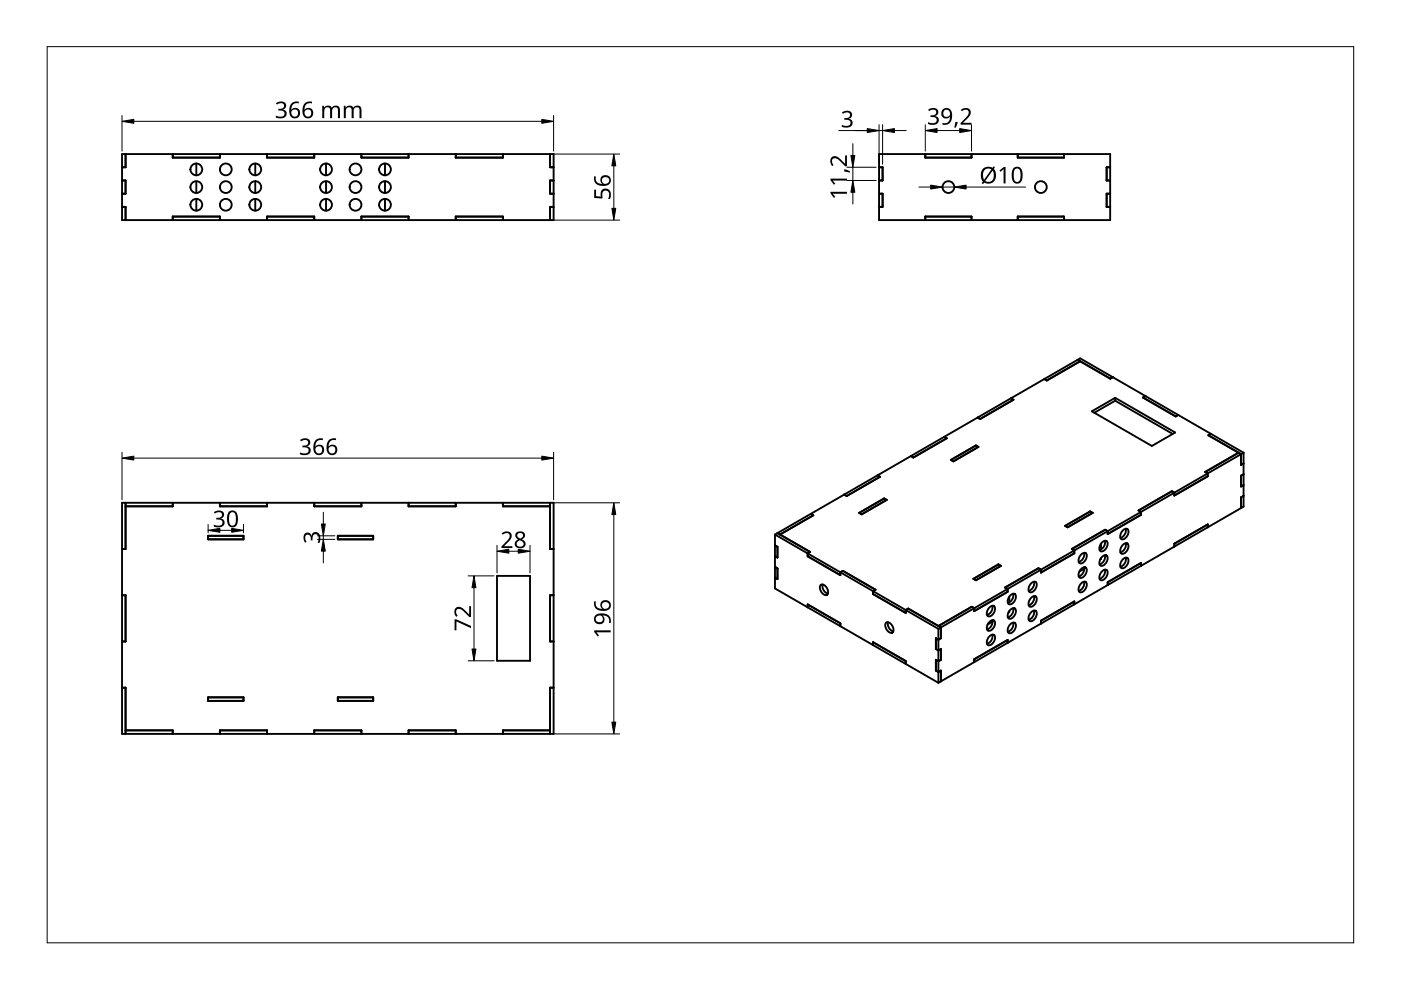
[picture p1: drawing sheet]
<svg xmlns="http://www.w3.org/2000/svg" width="297mm" height="210mm" viewBox="0 0 297 210" stroke-linecap="round" stroke-linejoin="round" font-family="sans-serif">
<g fill="none" stroke="#000" stroke-width=".4">
<path d="M25.9 32.7h91.5v14h-91.5zM25.9 38.3h.7v2.8h-.7M26.6 32.7v2.8h-.7M36.6 32.7v.7h10v-.7M41.6 34.7v2.5M41.6 38.4v2.5M54.1 34.7v2.5M54.1 38.4v2.5M56.6 32.7v.7h10v-.7M69.1 34.7v2.5M69.1 38.4v2.5M76.6 32.7v.7h10v-.7"/>
<path d="M81.6 34.7v2.5M81.6 38.4v2.5M96.6 32.7v.7h10v-.7M116.6 32.7v2.8h.8M117.4 38.3h-.8v2.8h.8M186.4 32.7h49v14h-49zM186.4 35.5h.7v2.8h-.7M196.2 32.7v.7h9.8v-.7M215.8 32.7v.7h9.8v-.7M235.4 35.5h-.8v2.8h.8M25.9 43.9h.7v2.8M36.6 46.7v-.8h10v.8"/>
<path d="M41.6 42.2v2.5M54.1 42.2v2.5M56.6 46.7v-.8h10v.8M69.1 42.2v2.5M76.6 46.7v-.8h10v.8M81.6 42.2v2.5M96.6 46.7v-.8h10v.8M117.4 43.9h-.8v2.8M186.4 41.1h.7v2.8h-.7M196.2 46.7v-.8h9.8v.8M215.8 46.7v-.8h9.8v.8M235.4 41.1h-.8v2.8h.8"/>
<path d="M228.5 76.3l6.9 4 .5-.3M229 76.6l-7.1 4.1-.5-.3M200.2 92.6l.5 .3-7 4.1-.6-.3M200.2 92.6l-21.2 12.3M201.6 97.5l5.3-3 .5 .3-5.3 3zM214.3 84.5l.6 .3-7.1 4-.5-.3M221.4 80.4l7.6-4.4 34.7 20M221.4 80.4l-21.2 12.2M231.5 87.2l4.9-2.9 12.8 7.4-5 2.9zM236.4 85l12.2 7M236.4 84.3v.7M236.4 85l-4.4 2.5"/>
<path d="M242.9 84l-.6 .3 7 4 .5-.3M256.7 92l-.5 .3 6.9 4M262.6 96l-7.1 4.1 .6 .3v.6l-7.1 4.1v-.6M263.1 96.3l-14.1 8.2M263.1 96.3v2.3l.6-.3M263.7 96v11.4l-.6 .3M263.7 96l-.6 .3M25.9 106.6h91.5v49h-91.5zM26.6 106.6v9.8h-.7M36.6 106.6v.8h-10M44.1 113.6h7.5v.8h-7.5zM46.6 106.6v.8h10v-.8"/>
<path d="M66.6 106.6v.8h10v-.8M71.6 113.6h7.5v.8h-7.5zM86.6 106.6v.8h10v-.8M106.6 106.6v.8h10M116.6 106.6v9.8h.8M164.3 113.3v11.5l34.7 20M164.3 113.3l34.7 20M164.3 115.6l.5 .3v2.3l-.5-.3M164.8 113l7 4-.6 .3v.6l7 4.1v-.7l.5-.3 6.9 4-.5 .3v.7l6.9 4v-.7l.6-.3 6.9 4M171.9 108.9l.5 .4-7 4M179 104.9l-14.7 8.4M182.2 108.7l5.3-3 .5 .3-5.3 3z"/>
<path d="M186.1 100.8l.5 .3-7.1 4.1-.5-.3M225.8 111.5l5.3-3.1 .6 .3-5.3 3.1zM227.8 116.7v.6l-7.1 4.1v-.6l-.5-.3-7.1 4.1 .5 .3v.6l-7 4.1v-.6l-.6-.4-7 4.1M227.8 116.7l-28.3 16.3M229.2 117.6l.7-.4 .3 .1a1.44 1.44 0 0 1-1.3 2.1 1.25 1.25 0 0 1 .3-1.8zM229.8 117.2a1.75 1.75 0 0 1-1.1 2M233.4 118.3l-.1 .3M233.4 115.3v1.2M233.6 115l.7-.4 .3 .1a1.44 1.44 0 0 1-1.3 2.2 1.25 1.25 0 0 1 .3-1.9zM233.6 118.1l.7-.4 .3 .1a1.44 1.44 0 0 1-1.3 2.1 1.25 1.25 0 0 1 .3-1.8zM234.3 117.7a1.75 1.75 0 0 1-1.2 2M234.3 114.7a1.75 1.75 0 0 1-1.2 1.9"/>
<path d="M238.1 112.5l.6-.4 .3 .1a1.44 1.44 0 0 1-1.2 2.1 1.25 1.25 0 0 1 .3-1.8zM238.1 118.6l.6-.4 .3 .1a1.44 1.44 0 0 1-1.2 2.1 1.25 1.25 0 0 1 .3-1.8zM238.1 115.5l.6-.3h.3a1.44 1.44 0 0 1-1.2 2.2 1.25 1.25 0 0 1 .3-1.9zM238.7 112.1a1.75 1.75 0 0 1-1.1 2M238.7 115.2a1.75 1.75 0 0 1-1.1 1.9M238.7 118.2a1.75 1.75 0 0 1-1.1 2M241.9 120v-.6l-7.1 4v.7M249 104.5l-.5-.4-7.1 4.1 .5 .3v.7l-7.1 4v-.6l-.5-.3-7.1 4.1 .6 .3M249 104.5l-21.2 12.2M256.1 111.8v-.6l-7.1 4.1v.6M256.1 111.8l-21.3 12.3M263.1 107.7l-7 4.1"/>
<path d="M263.7 105.1l-.6 .3v2.3M263.7 100.6l-.6 .3v2.2l.6-.3M25.9 126.2h.7v9.8h-.7M105.4 122.1h7v18h-7zM117.4 126.2h-.8v9.8h.8M164.3 120.2l.5 .3v2.3l-.5-.3M171.2 128.8v-.6l7 4v.6M174.1 124a1.44 1.44 0 0 1 1.2 2.1 1.44 1.44 0 0 1-1.2-2.1zM174.4 123.9a1.75 1.75 0 0 0 1.1 2M185.1 136.8v-.6l6.9 4v.6M187.9 132a1.44 1.44 0 0 1 1.3 2.1 1.44 1.44 0 0 1-1.3-2.1zM188.3 131.9a1.75 1.75 0 0 0 1.1 2"/>
<path d="M199 133.3v11.5M199.5 133v2.3l-.5 .3-.6-.3v2.3l.6 .3 .5-.3v2.3l-.5 .3-.6-.3v2.3l.6 .3 .5-.3v2.3M199.5 133l-.5 .3M206.4 122.7l5.3-3 .5 .3-5.3 3zM209.8 128.8l.6-.4 .3 .1a1.44 1.44 0 0 1-1.2 2.1 1.25 1.25 0 0 1 .3-1.8zM209.8 131.9l.6-.4h.3a1.44 1.44 0 0 1-1.2 2.2 1.25 1.25 0 0 1 .3-1.8zM210.4 134.6a1.75 1.75 0 0 1-1.1 1.9M210.4 128.4a1.75 1.75 0 0 1-1.1 2M210.4 131.5a1.75 1.75 0 0 1-1.1 2M210.5 131.8l-1.1 .6M210.7 134.6a1.44 1.44 0 0 1-1.2 2.2 1.44 1.44 0 0 1 1.2-2.2M213.6 136.3v-.6l-7 4.1v.6"/>
<path d="M213.6 136.3l-14.1 8.2M214 129.6l-.2 .3M214 126.5v1.2M214.2 132.4l.6-.4 .3 .1a1.44 1.44 0 0 1-1.2 2.1 1.25 1.25 0 0 1 .3-1.8zM214.2 129.3l.6-.4 .3 .1a1.44 1.44 0 0 1-1.2 2.2 1.25 1.25 0 0 1 .3-1.9zM214.2 126.3l.6-.4h.3a1.44 1.44 0 0 1-1.2 2.2 1.25 1.25 0 0 1 .3-1.8zM214.8 128.9a1.75 1.75 0 0 1-1.1 2M214.8 125.9a1.75 1.75 0 0 1-1.1 1.9M214.8 132a1.75 1.75 0 0 1-1.1 2M218.6 129.8l.7-.4 .3 .1a1.44 1.44 0 0 1-1.3 2.2 1.25 1.25 0 0 1 .3-1.9zM218.6 126.8l.7-.4h.3a1.44 1.44 0 0 1-1.3 2.2 1.25 1.25 0 0 1 .3-1.8zM218.6 123.7l.7-.4 .3 .1a1.44 1.44 0 0 1-1.3 2.1 1.25 1.25 0 0 1 .3-1.8z"/>
<path d="M219.2 126.4a1.75 1.75 0 0 1-1.1 2M219.2 129.5a1.75 1.75 0 0 1-1.1 1.9M219.2 123.3a1.75 1.75 0 0 1-1.1 2M227.8 128.1v-.6l-7.1 4.1v.6M229.2 123.7l.7-.4 .3 .1a1.44 1.44 0 0 1-1.3 2.1 1.25 1.25 0 0 1 .3-1.8zM229.2 120.6l.7-.3h.3a1.44 1.44 0 0 1-1.3 2.2 1.25 1.25 0 0 1 .3-1.9zM229.8 123.3a1.75 1.75 0 0 1-1.1 2M229.8 120.3a1.75 1.75 0 0 1-1.1 1.9M229.9 120.6l-1.1 .6M233.6 121.2l.7-.4h.3a1.44 1.44 0 0 1-1.3 2.2 1.25 1.25 0 0 1 .3-1.8zM234.3 120.8a1.75 1.75 0 0 1-1.2 1.9M234.8 124.1l-21.2 12.2"/>
<path d="M25.9 145.8h.7v9.8M26.6 154.9h10v.7M44.1 147.9h7.5v.7h-7.5zM46.6 155.6v-.7h10v.7M66.6 155.6v-.7h10v.7M71.6 147.9h7.5v.7h-7.5zM86.6 155.6v-.7h10v.7M116.6 154.9h-10v.7M117.4 145.8h-.8v9.8M199.5 144.5l-.5 .3"/>
<circle cx="41.6" cy="39.7" r="1.25"/>
<circle cx="41.6" cy="35.9" r="1.25"/>
<circle cx="47.9" cy="39.7" r="1.25"/>
<circle cx="47.9" cy="35.9" r="1.25"/>
<circle cx="54.1" cy="39.7" r="1.25"/>
<circle cx="54.1" cy="35.9" r="1.25"/>
<circle cx="69.1" cy="39.7" r="1.25"/>
<circle cx="69.1" cy="35.9" r="1.25"/>
<circle cx="75.4" cy="39.7" r="1.25"/>
<circle cx="75.4" cy="35.9" r="1.25"/>
<circle cx="81.6" cy="39.7" r="1.25"/>
<circle cx="81.6" cy="35.9" r="1.25"/>
<circle cx="201.1" cy="39.7" r="1.25"/>
<circle cx="220.7" cy="39.7" r="1.25"/>
<circle cx="41.6" cy="43.4" r="1.25"/>
<circle cx="47.9" cy="43.4" r="1.25"/>
<circle cx="54.1" cy="43.4" r="1.25"/>
<circle cx="69.1" cy="43.4" r="1.25"/>
<circle cx="75.4" cy="43.4" r="1.25"/>
<circle cx="81.6" cy="43.4" r="1.25"/>
</g>
<path d="M10 9.9h277v190h-277z" fill="none" stroke="#000" stroke-width=".21"/>
<g fill="none" stroke="#000" stroke-width=".21">
<path d="M25.9 24.5v7.5M28.4 25.7h86.5M117.3 32.7h14.1M117.4 24.5v7.5M130.1 35.2v9M177.8 27.7h9.3M179.6 35.5h6.2M179.6 38.3h6.2M180.8 30.5v2.5M180.8 35.5v2.8M186.4 26.4v8.4M187.1 26.4v8.4"/>
<path d="M189.6 27.7h2.5M194.8 39.7h2.5M196.2 26.4v5.6M198.7 27.7h4.8M199.8 39.7h2.5M204.8 39.7h12.6M206 26.4v5.6M117.3 46.7h14.1M180.8 40.8v2.5M25.9 95.9v10.1M28.4 97.1h86.5M117.4 95.9v10.1"/>
<path d="M44.1 111.2v1.8M46.6 112.4h2.5M51.6 111.2v1.8M67.3 113.6h3.7M67.3 114.4h3.7M68.5 108.6v2.5M68.5 113.6v.8M68.5 116.9v2.5M105.4 115.6v5.9M107.9 116.9h2M112.4 115.6v5.9M117.3 106.6h14.1"/>
<path d="M130.1 109.1v44M99.2 122.1h5.5M100.5 124.6v13M99.2 140.1h5.5M117.3 155.6h14.1"/>
</g>
<g fill="#000" stroke="#000" stroke-width=".21">
<path d="M25.9 25.7l2.5-.4v.8zM114.9 25.3l2.5 .4-2.5 .4zM130.1 32.7l.5 2.5h-.9zM180.4 33h.8l-.4 2.5zM183.9 27.3l2.5 .4-2.5 .4zM187.1 27.7l2.5-.4v.8zM197.3 39.2l2.5 .5-2.5 .4zM196.2 27.7l2.5-.4v.8zM203.5 27.3l2.5 .4-2.5 .4zM129.7 44.2h.9l-.5 2.5zM180.8 38.3l.4 2.5h-.8zM202.3 39.7l2.5-.5v.9z"/>
<path d="M25.9 97.1l2.5-.4v.8zM114.9 96.7l2.5 .4-2.5 .4zM44.1 112.4l2.5-.4v.9zM49.1 112l2.5 .4-2.5 .5zM68.5 114.4l.5 2.5h-.9zM68.1 111.1h.9l-.5 2.5zM105.4 116.9l2.5-.4v.8zM109.9 116.5l2.5 .4-2.5 .4zM130.1 106.6l.5 2.5h-.9zM100.5 122.1l.4 2.5h-.8zM100.1 137.6h.8l-.4 2.5zM129.7 153.1h.9l-.5 2.5z"/>
</g>
<g fill="#000">
<path d="M58.5 21.9a1.25 1.25 0 0 1 1.2-.4 1.25 1.25 0 0 1 1 .9 .85 .85 0 0 1-.8 .8 .93 .93 0 0 1 .9 1.1 .93 .93 0 0 1-1.1 .8l-1.2-.2v-.4a1.24 1.24 0 0 0 1.8-.3 .71 .71 0 0 0-.9-.8h-.4v-.3a.81 .81 0 0 0 .9-.1 .81 .81 0 0 0 .3-.8 1.02 1.02 0 0 0-1.5 0zM68.3 22.4h.4v.4a.99 .99 0 0 1 1.7 0 .93 .93 0 0 1 1-.4 .93 .93 0 0 1 .7 .9v1.8h-.4v-1.7a.64 .64 0 0 0-.8-.7 .64 .64 0 0 0-.5 .9v1.5h-.4v-1.7a.66 .66 0 0 0-.8-.6 .66 .66 0 0 0-.4 .9v1.4h-.5zM72.9 22.4h.3l.1 .4a.99 .99 0 0 1 1.6 0 .93 .93 0 0 1 1.1-.4 .93 .93 0 0 1 .6 .9v1.8h-.4v-1.7a.64 .64 0 0 0-.7-.7 .64 .64 0 0 0-.5 .9v1.5h-.4v-1.7a.66 .66 0 0 0-.9-.6 .66 .66 0 0 0-.4 .9v1.4h-.4zM179 35.9l1.2 .4v.3l-1.2-.2zM176.1 37.9h3.5v.4h-3.1l.6 .6-.3 .3-.7-1zM176.3 33.4a1.5 1.5 0 0 1 2.1 .6l.8 .7v-1.7h.4v2.3h-.4l-1.1-1.1a.98 .98 0 0 0-1.7-.3v.5l.3 .6-.3 .2a1.47 1.47 0 0 1-.1-1.8zM178.5 23.8a1.25 1.25 0 0 1 1.2-.4 1.25 1.25 0 0 1 1 .9 .85 .85 0 0 1-.8 .9 .93 .93 0 0 1 .9 1 .93 .93 0 0 1-1.1 .8l-1.2-.1v-.4a1.24 1.24 0 0 0 1.8-.3 .71 .71 0 0 0-1-.8h-.3v-.4a.81 .81 0 0 0 .9 0 .81 .81 0 0 0 .3-.9 1.02 1.02 0 0 0-1.5 0zM196.8 23.3a1.25 1.25 0 0 1 1.2-.5 1.25 1.25 0 0 1 .9 1 .85 .85 0 0 1-.7 .8 .93 .93 0 0 1 .9 1 .93 .93 0 0 1-1.1 .9l-1.2-.2v-.4a1.24 1.24 0 0 0 1.8-.3 .71 .71 0 0 0-1-.8h-.3v-.4a.81 .81 0 0 0 .9 0 .81 .81 0 0 0 .3-.8 1.02 1.02 0 0 0-1.5-.1zM202.6 25.9h.5l-.5 1.2h-.3zM203.7 23.3a1.16 1.16 0 0 1 1.3-.4 1.16 1.16 0 0 1 .8 1.1l-.3 .7-1.3 1.3h1.8v.4h-2.3v-.3l1.1-1.1a.98 .98 0 0 0 .2-1.7h-.4l-.7 .3zM211.9 36.1l.9-.7h.4v3.5h-.4v-3l-.7 .5zM126 40.2h.4v1.4l1 .1a1.17 1.17 0 0 1 .9-1.7 1.17 1.17 0 0 1 1.2 1.6l-.2 .6h-.4a1.03 1.03 0 0 0 .3-1.1 1.03 1.03 0 0 0-.8-.7 .93 .93 0 0 0-.6 1.5l-.2 .2-1.6-.1z"/>
<path d="M176.1 40.7h3.5v.4h-3.1l.6 .6-.3 .3-.7-1zM63.6 93.3a1.25 1.25 0 0 1 1.2-.4 1.25 1.25 0 0 1 1 .9 .85 .85 0 0 1-.7 .8 .93 .93 0 0 1 .8 1.1 .93 .93 0 0 1-1 .8l-1.3-.2v-.4a1.24 1.24 0 0 0 1.8-.3 .71 .71 0 0 0-.9-.8h-.4v-.3a.81 .81 0 0 0 .9-.1 .81 .81 0 0 0 .3-.8 1.02 1.02 0 0 0-1.5 0zM45.3 108.6a1.25 1.25 0 0 1 1.3-.4 1.25 1.25 0 0 1 .9 .9 .85 .85 0 0 1-.7 .9 .93 .93 0 0 1 .8 1 .93 .93 0 0 1-1 .8l-1.3-.2v-.4a1.24 1.24 0 0 0 1.9-.3 .71 .71 0 0 0-1-.7h-.3v-.4a.81 .81 0 0 0 .8-.1 .81 .81 0 0 0 .3-.8 1.02 1.02 0 0 0-1.4 0zM64.6 113.2a.85 .85 0 0 1 .9-.3 .85 .85 0 0 1 .6 .7 .93 .93 0 0 1 1-.8 .93 .93 0 0 1 .8 1l-.2 1.3h-.4a1.24 1.24 0 0 0-.3-1.8 .71 .71 0 0 0-.7 .9v.4h-.4a.81 .81 0 0 0-.1-.9 .81 .81 0 0 0-.8-.3 1.02 1.02 0 0 0 0 1.5l-.3 .2a1.65 1.65 0 0 1-.1-1.9zM106.4 113.1a1.16 1.16 0 0 1 1.3-.4 1.16 1.16 0 0 1 .8 1.1l-.3 .7-1.3 1.3h1.7v.4h-2.3v-.4l1.1-1.1a.98 .98 0 0 0 .3-1.6l-.5-.1-.6 .4zM96.4 131.3h.3l3.2 1.4v.5l-3.1-1.4v1.8h-.4zM96.6 128.9a1.5 1.5 0 0 1 2.1 .7l.8 .7v-1.8h.4v2.3h-.4l-1.1-1.1a.98 .98 0 0 0-1.7-.2v.4l.3 .7-.3 .2a1.47 1.47 0 0 1-.1-1.9zM126 133.6h3.5v.5l-3.1-.1 .6 .7-.3 .2-.7-.9z"/>
<path d="M61.8 21.9l.6-.3 .5-.1 .5 .1v.3a1.18 1.18 0 0 0-1.6 1.4 1.08 1.08 0 0 1 1.6-.1 1.08 1.08 0 0 1-.1 1.6 1.22 1.22 0 0 1-1.4 .1 1.22 1.22 0 0 1-.6-1.3l.1-.9zM61.7 24a.76 .76 0 0 0 1.5 0 .76 .76 0 0 0-1.5 0z"/>
<path d="M64.6 21.9l.6-.3 .5-.1 .4 .1v.3a1.18 1.18 0 0 0-1.5 1.4 1.08 1.08 0 0 1 1.6-.1 1.08 1.08 0 0 1-.1 1.6 1.22 1.22 0 0 1-1.4 .1 1.22 1.22 0 0 1-.6-1.3l.1-.9zM64.5 24a.76 .76 0 0 0 1.5 0 .76 .76 0 0 0-1.5 0z"/>
<path d="M126 37.4h.3a1.18 1.18 0 0 0 1.4 1.6 1.08 1.08 0 0 1-.1-1.6 1.08 1.08 0 0 1 1.6 0 1.22 1.22 0 0 1 .1 1.5 1.22 1.22 0 0 1-1.3 .5 1.63 1.63 0 0 1-2-2zM127.6 38.3a.8 .8 0 0 0 1.6 0 .8 .8 0 0 0-1.6 0z"/>
<path d="M199.9 23.2a1.22 1.22 0 0 1 1.4-.1 1.22 1.22 0 0 1 .6 1.3 1.64 1.64 0 0 1-2.1 2v-.3a1.16 1.16 0 0 0 1.2-.2 1.16 1.16 0 0 0 .4-1.2 1.08 1.08 0 0 1-1.6 .1 1.08 1.08 0 0 1 .1-1.6zM200 24a.76 .76 0 0 0 1.5 0 .76 .76 0 0 0-1.5 0z"/>
<path d="M208.4 35.8l.5-.3a1.92 1.92 0 0 1 1.5 .1l.3-.4 .3 .2-.3 .4a1.81 1.81 0 0 1 .3 2.3 1.81 1.81 0 0 1-2.2 .7l-.1-.1-.3 .3-.3-.2 .3-.3a2.31 2.31 0 0 1 0-2.7zM210.5 36.2l-1.6 2.2a1.23 1.23 0 0 0 1.5-.1 1.23 1.23 0 0 0 .3-1.5zM208.8 36a1.93 1.93 0 0 0-.2 2.1l1.6-2.2-.8-.2z"/>
<path d="M214.9 35.6a1.16 1.16 0 0 1 1.4-.1 1.16 1.16 0 0 1 .5 1.2 1.69 1.69 0 0 1-1 2.2 1.27 1.27 0 0 1-1.3-1.5l.1-1zM215.2 35.9a2.16 2.16 0 0 0 .3 2.7 .82 .82 0 0 0 .9-1.1 1.35 1.35 0 0 0-.7-1.8z"/>
<path d="M66.9 93.3l.6-.3 .5-.1 .5 .1v.3a1.18 1.18 0 0 0-1.6 1.4 1.08 1.08 0 0 1 1.6-.1 1.08 1.08 0 0 1-.1 1.6 1.22 1.22 0 0 1-1.4 .1 1.22 1.22 0 0 1-.6-1.3l.1-.9zM66.8 95.4a.76 .76 0 0 0 1.5 0 .76 .76 0 0 0-1.5 0z"/>
<path d="M69.7 93.3l.6-.3 .5-.1 .4 .1v.3a1.18 1.18 0 0 0-1.5 1.4 1.08 1.08 0 0 1 1.6-.1 1.08 1.08 0 0 1-.1 1.6 1.22 1.22 0 0 1-1.4 .1 1.22 1.22 0 0 1-.6-1.3l.1-.9zM69.6 95.4a.76 .76 0 0 0 1.5 0 .76 .76 0 0 0-1.5 0z"/>
<path d="M48.6 108.5a1.16 1.16 0 0 1 1.3-.1 1.16 1.16 0 0 1 .5 1.2 1.69 1.69 0 0 1-1 2.2 1.27 1.27 0 0 1-1.3-1.6l.1-1.1zM48.8 108.8a2.16 2.16 0 0 0 .3 2.6 .82 .82 0 0 0 .9-1 1.35 1.35 0 0 0-.7-1.8z"/>
<path d="M109.4 113a1.03 1.03 0 0 1 1.3-.3 1.03 1.03 0 0 1 .5 1.2l-.5 .5a1 1 0 0 1 .7 1.2 1 1 0 0 1-1.4 .6 .94 .94 0 0 1-.9-.8 .94 .94 0 0 1 .8-1l-.2-.1a.88 .88 0 0 1-.3-1.3zM109.5 115.3a.7 .7 0 0 0 1.4 0 .7 .7 0 0 0-1.4 0zM109.7 113.6a.6 .6 0 0 0 1.2 0 .6 .6 0 0 0-1.2 0z"/>
<path d="M126.2 130.5a2.18 2.18 0 0 1 3.2 .6l.1 1h-.4a1.16 1.16 0 0 0-.2-1.2 1.16 1.16 0 0 0-1.1-.4 1.08 1.08 0 0 1 .1 1.6 1.08 1.08 0 0 1-1.6-.1 1.16 1.16 0 0 1-.1-1.5zM126.3 131.2a.76 .76 0 0 0 1.5 0 .76 .76 0 0 0-1.5 0z"/>
<path d="M126 127.5h.3a1.18 1.18 0 0 0 1.4 1.6 1.08 1.08 0 0 1-.1-1.6 1.08 1.08 0 0 1 1.6 0 1.22 1.22 0 0 1 .1 1.5 1.22 1.22 0 0 1-1.3 .5 1.63 1.63 0 0 1-2-2zM127.6 128.4a.8 .8 0 0 0 1.6 0 .8 .8 0 0 0-1.6 0z"/>
</g>
</svg>
